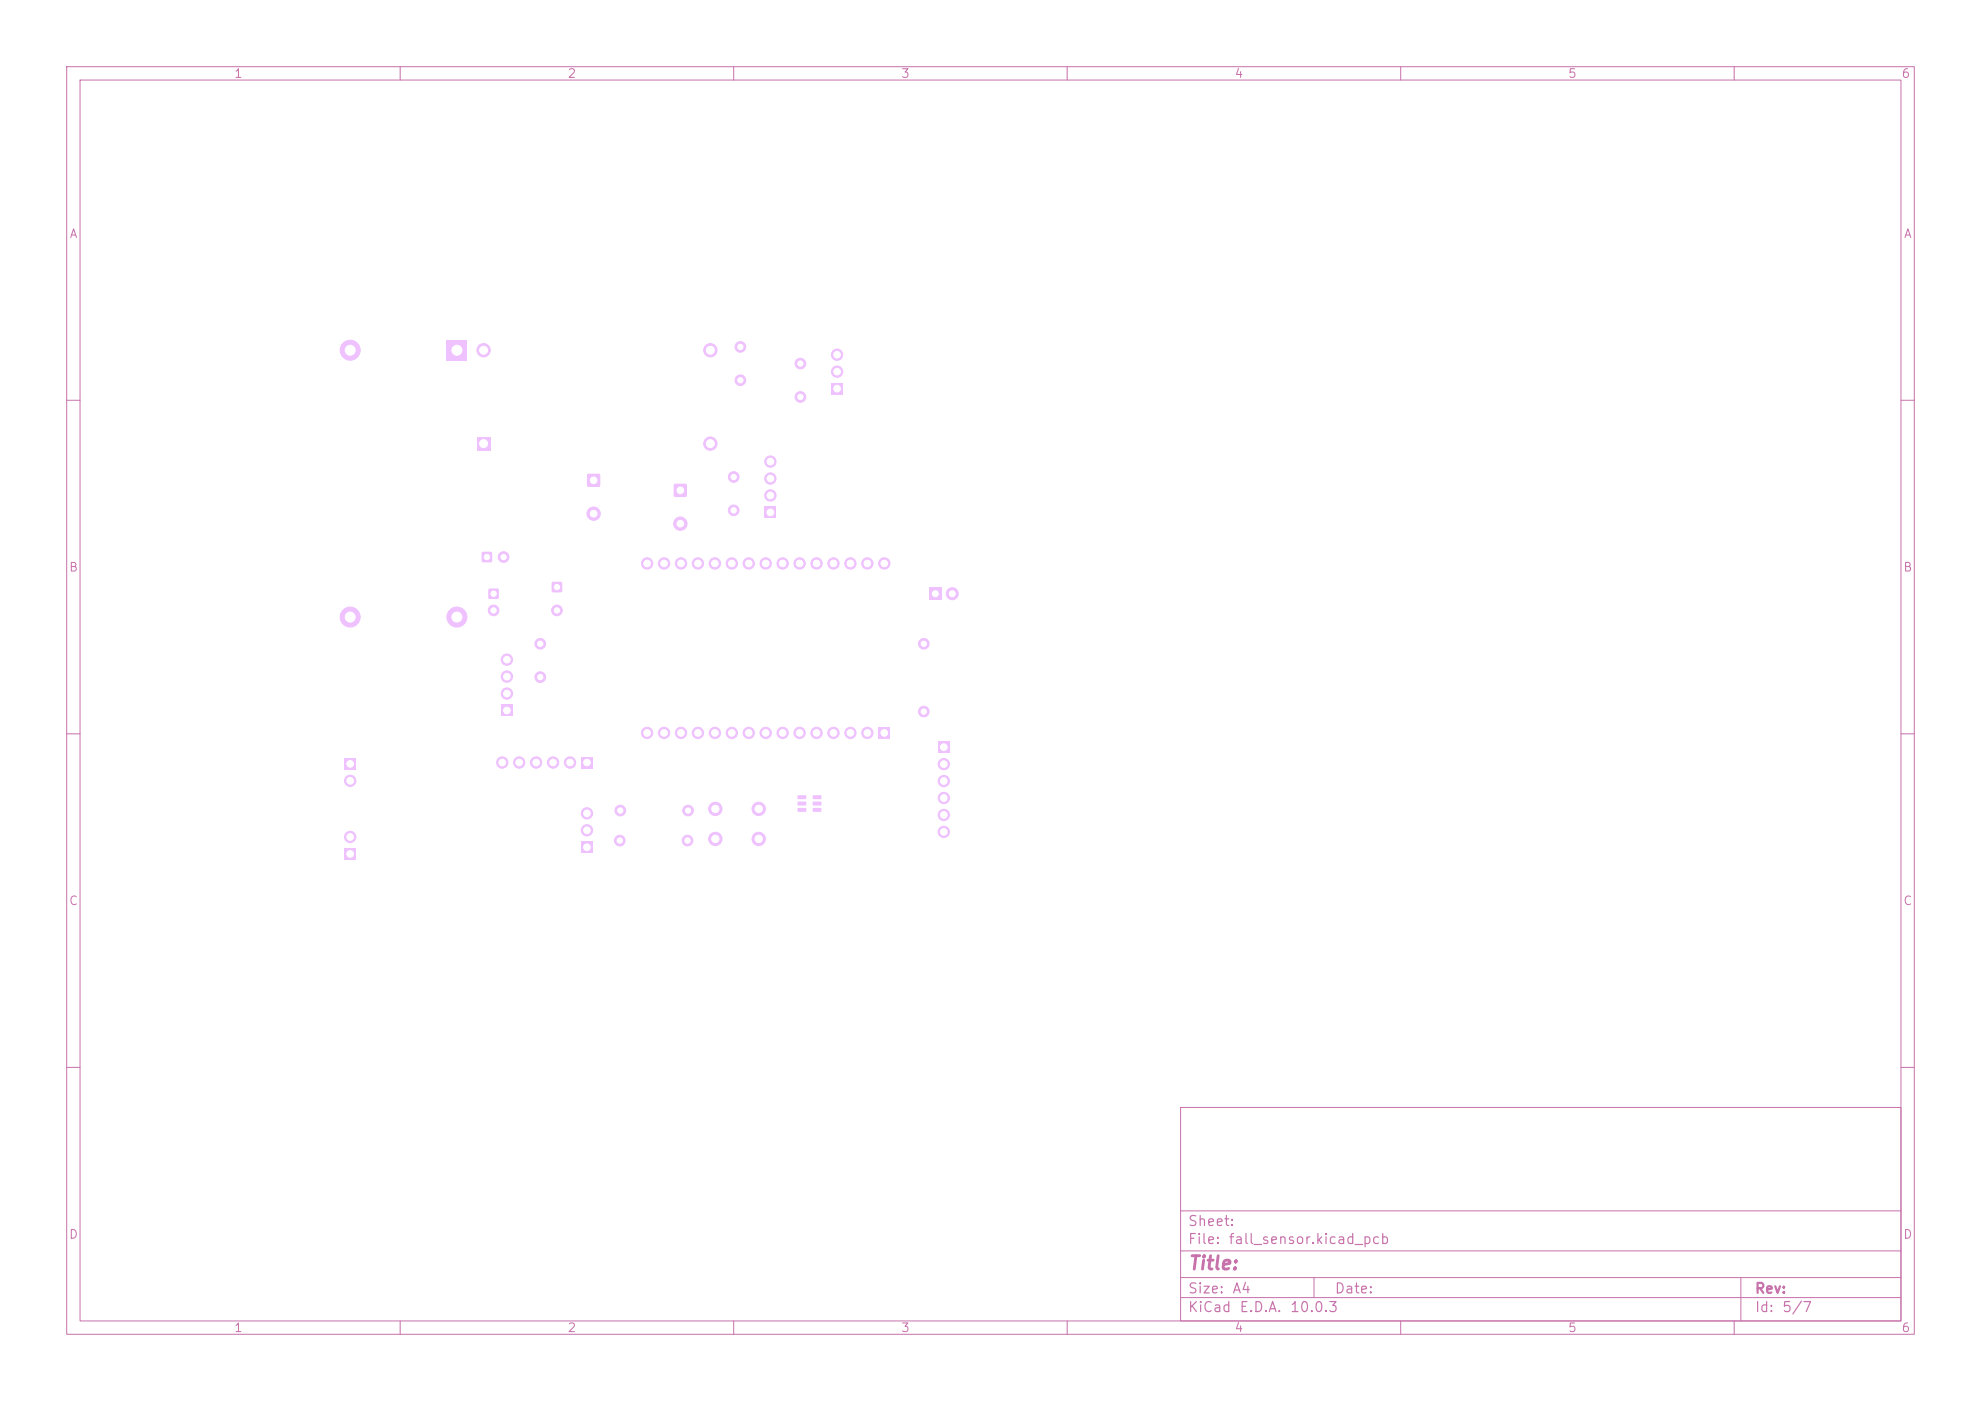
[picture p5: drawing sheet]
<svg xmlns="http://www.w3.org/2000/svg" width="297mm" height="210mm" viewBox="0 0 297 210" stroke-linecap="round" stroke-linejoin="round" font-family="sans-serif">
<defs><g id="words">
<text font-size="2" fill="#c872ab" x="178" y="190.8">Title:</text>
<g font-size="1.5" fill="#c872ab">
<text x="178" y="184.2">Sheet:</text>
<text x="178" y="186.9">File:</text>
<text x="184.1" y="186.9">fall_sensor.kicad_pcb</text>
<text x="178" y="197.1">KiCad</text>
<text x="178" y="194.3">Size:</text>
<text x="184.7" y="194.3">A4</text>
<text x="185.7" y="197.1">E.D.A.</text>
<text x="193.3" y="197.1">10.0.3</text>
<text x="200" y="194.3">Date:</text>
<text x="263" y="194.3">Rev:</text>
<text x="263" y="197.1">Id:</text>
<text x="267.1" y="197.1">5/7</text>
</g>
<g font-size="1.3" fill="#c872ab">
<text x="35" y="12">1</text>
<text x="85" y="12">2</text>
<text x="135" y="12">3</text>
<text x="185" y="12">4</text>
<text x="235" y="12">5</text>
<text x="285" y="12">6</text>
<text x="10.3" y="36">A</text>
<text x="285.4" y="36">A</text>
<text x="10.3" y="86">B</text>
<text x="285.3" y="86">B</text>
<text x="10.3" y="136">C</text>
<text x="285.3" y="136">C</text>
<text x="10.3" y="186">D</text>
<text x="285.3" y="186">D</text>
<text x="35" y="200">1</text>
<text x="85" y="200">2</text>
<text x="135" y="200">3</text>
<text x="185" y="200">4</text>
<text x="235" y="200">5</text>
<text x="285" y="200">6</text>
</g>
</g></defs>
<g fill="none" stroke="#c872ab" stroke-width=".15">
<path d="M10 10h277v190h-277zM12 12h273v186h-273zM60 10v2M110 10v2M160 10v2M210 10v2M260 10v2M10 60h2M285 60h2M10 110h2M285 110h2M10 160h2"/>
<path d="M177 166h108v32h-108zM285 160h2M60 198v2M110 198v2M160 198v2M177 194.5h108M177 191.5h108M177 187.5h108M177 181.5h108M197 191.5v3M210 198v2M260 198v2"/>
<path d="M261 191.5v6.5"/>
</g>
<path d="M82.8 87.3h1.4v1.4h-1.4z" fill="#efc1ff"/>
<circle cx="83.5" cy="91.5" r=".8" fill="#efc1ff" stroke="#efc1ff" stroke-width=".15"/>
<path d="M88.1 71.1h1.8v1.8h-1.8z" fill="#efc1ff"/>
<g fill="#efc1ff" stroke="#efc1ff" stroke-width=".15">
<circle cx="89" cy="77" r="1"/>
<circle cx="92.9" cy="126" r=".8"/>
<circle cx="103.1" cy="126" r=".8"/>
<circle cx="111" cy="52" r=".8"/>
<circle cx="111" cy="57" r=".8"/>
</g>
<path d="M131.7 109h1.7v1.7h-1.7z" fill="#efc1ff"/>
<g fill="#efc1ff" stroke="#efc1ff" stroke-width=".15">
<circle cx="130" cy="109.9" r=".85"/>
<circle cx="127.5" cy="109.9" r=".85"/>
<circle cx="125" cy="109.9" r=".85"/>
<circle cx="122.4" cy="109.9" r=".85"/>
<circle cx="119.9" cy="109.9" r=".85"/>
<circle cx="117.3" cy="109.9" r=".85"/>
<circle cx="114.8" cy="109.9" r=".85"/>
<circle cx="112.3" cy="109.9" r=".85"/>
<circle cx="109.7" cy="109.9" r=".85"/>
<circle cx="107.2" cy="109.9" r=".85"/>
<circle cx="104.6" cy="109.9" r=".85"/>
<circle cx="102.1" cy="109.9" r=".85"/>
<circle cx="99.6" cy="109.9" r=".85"/>
<circle cx="97" cy="109.9" r=".85"/>
<circle cx="132.6" cy="84.5" r=".85"/>
<circle cx="130" cy="84.5" r=".85"/>
<circle cx="127.5" cy="84.5" r=".85"/>
<circle cx="125" cy="84.5" r=".85"/>
<circle cx="122.4" cy="84.5" r=".85"/>
<circle cx="119.9" cy="84.5" r=".85"/>
<circle cx="117.3" cy="84.5" r=".85"/>
<circle cx="114.8" cy="84.5" r=".85"/>
<circle cx="112.3" cy="84.5" r=".85"/>
<circle cx="109.7" cy="84.5" r=".85"/>
<circle cx="107.2" cy="84.5" r=".85"/>
<circle cx="104.6" cy="84.5" r=".85"/>
<circle cx="102.1" cy="84.5" r=".85"/>
<circle cx="99.6" cy="84.5" r=".85"/>
<circle cx="97" cy="84.5" r=".85"/>
</g>
<path d="M67 51h3v3h-3z" fill="#efc1ff"/>
<g fill="#efc1ff" stroke="#efc1ff" stroke-width=".15">
<circle cx="52.5" cy="52.5" r="1.5"/>
<circle cx="68.5" cy="92.5" r="1.5"/>
<circle cx="52.5" cy="92.5" r="1.5"/>
</g>
<path d="M51.7 113.7h1.7v1.7h-1.7z" fill="#efc1ff"/>
<circle cx="52.5" cy="117" r=".85" fill="#efc1ff" stroke="#efc1ff" stroke-width=".15"/>
<path d="M71.5 65.5h2v2h-2z" fill="#efc1ff"/>
<g fill="#efc1ff" stroke="#efc1ff" stroke-width=".15">
<circle cx="72.5" cy="52.5" r="1"/>
<circle cx="106.5" cy="66.5" r="1"/>
<circle cx="106.5" cy="52.5" r="1"/>
</g>
<path d="M72.3 82.8h1.4v1.4h-1.4z" fill="#efc1ff"/>
<circle cx="75.5" cy="83.5" r=".8" fill="#efc1ff" stroke="#efc1ff" stroke-width=".15"/>
<path d="M101.1 72.6h1.8v1.8h-1.8z" fill="#efc1ff"/>
<circle cx="102" cy="78.5" r="1" fill="#efc1ff" stroke="#efc1ff" stroke-width=".15"/>
<path d="M73.3 88.3h1.4v1.4h-1.4z" fill="#efc1ff"/>
<g fill="#efc1ff" stroke="#efc1ff" stroke-width=".15">
<circle cx="74" cy="91.5" r=".8"/>
<circle cx="76" cy="104" r=".85"/>
<circle cx="76" cy="101.4" r=".85"/>
</g>
<path d="M75.1 105.7h1.8v1.7h-1.8z" fill="#efc1ff"/>
<circle cx="76" cy="98.9" r=".85" fill="#efc1ff" stroke="#efc1ff" stroke-width=".15"/>
<path d="M51.7 127.2h1.7v1.7h-1.7z" fill="#efc1ff"/>
<circle cx="52.5" cy="125.5" r=".85" fill="#efc1ff" stroke="#efc1ff" stroke-width=".15"/>
<path d="M87.1 113.5h1.8v1.7h-1.8z" fill="#efc1ff"/>
<g fill="#efc1ff" stroke="#efc1ff" stroke-width=".15">
<circle cx="85.5" cy="114.3" r=".85"/>
<circle cx="82.9" cy="114.3" r=".85"/>
<circle cx="80.4" cy="114.3" r=".85"/>
<circle cx="77.8" cy="114.3" r=".85"/>
<circle cx="75.3" cy="114.3" r=".85"/>
<circle cx="88" cy="121.9" r=".85"/>
<circle cx="88" cy="124.5" r=".85"/>
</g>
<path d="M87.1 126.2h1.8v1.7h-1.8z" fill="#efc1ff"/>
<g fill="#efc1ff" stroke="#efc1ff" stroke-width=".15">
<circle cx="138.5" cy="106.7" r=".8"/>
<circle cx="138.5" cy="96.5" r=".8"/>
<circle cx="81" cy="101.5" r=".8"/>
<circle cx="81" cy="96.5" r=".8"/>
</g>
<path d="M140.6 111.2h1.8v1.7h-1.8z" fill="#efc1ff"/>
<g fill="#efc1ff" stroke="#efc1ff" stroke-width=".15">
<circle cx="141.5" cy="114.5" r=".85"/>
<circle cx="141.5" cy="117.1" r=".85"/>
<circle cx="141.5" cy="119.6" r=".85"/>
<circle cx="141.5" cy="122.2" r=".85"/>
<circle cx="141.5" cy="124.7" r=".85"/>
</g>
<path d="M139.3 88.1h1.8v1.8h-1.8z" fill="#efc1ff"/>
<circle cx="142.8" cy="89" r=".9" fill="#efc1ff" stroke="#efc1ff" stroke-width=".15"/>
<path d="M114.7 76h1.6v1.7h-1.6z" fill="#efc1ff"/>
<g fill="#efc1ff" stroke="#efc1ff" stroke-width=".15">
<circle cx="115.5" cy="74.3" r=".85"/>
<circle cx="115.5" cy="71.7" r=".85"/>
<circle cx="115.5" cy="69.2" r=".85"/>
<circle cx="107.2" cy="121.2" r="1"/>
<circle cx="113.8" cy="121.2" r="1"/>
<circle cx="107.2" cy="125.7" r="1"/>
<circle cx="113.8" cy="125.7" r="1"/>
</g>
<g fill="#efc1ff">
<path d="M119.6 119.2h1.2l.1 .5-.2 .1h-1l-.1-.1z"/>
<path d="M119.6 120.2h1.2l.1 .5-.2 .1-1-.1-.1-.1z"/>
<path d="M119.6 121.1h1.2l.1 .5-.2 .1h-1l-.1-.1z"/>
<path d="M121.9 121.1h1.2l.1 .5-.2 .1h-1.1l-.1-.1z"/>
<path d="M121.9 120.2h1.2l.1 .5-.2 .1-1.1-.1-.1-.1z"/>
<path d="M121.9 119.2h1.2l.1 .5-.2 .1h-1.1l-.1-.1z"/>
<path d="M124.7 57.4h1.6v1.7h-1.6z"/>
</g>
<g fill="#efc1ff" stroke="#efc1ff" stroke-width=".15">
<circle cx="125.5" cy="55.7" r=".85"/>
<circle cx="125.5" cy="53.2" r=".85"/>
<circle cx="110" cy="76.5" r=".8"/>
<circle cx="110" cy="71.5" r=".8"/>
<circle cx="93" cy="121.5" r=".8"/>
<circle cx="103.2" cy="121.5" r=".8"/>
<circle cx="120" cy="54.5" r=".8"/>
<circle cx="120" cy="59.5" r=".8"/>
</g>
<g fill="#fff" stroke="#fff" stroke-width=".15">
<circle cx="83.5" cy="88" r=".4"/>
<circle cx="83.5" cy="91.5" r=".4"/>
<circle cx="89" cy="72" r=".5"/>
<circle cx="89" cy="77" r=".5"/>
<circle cx="92.9" cy="126" r=".4"/>
<circle cx="103.1" cy="126" r=".4"/>
<circle cx="111" cy="52" r=".4"/>
<circle cx="111" cy="57" r=".4"/>
<circle cx="132.6" cy="109.9" r=".5"/>
<circle cx="130" cy="109.9" r=".5"/>
<circle cx="127.5" cy="109.9" r=".5"/>
<circle cx="125" cy="109.9" r=".5"/>
<circle cx="122.4" cy="109.9" r=".5"/>
<circle cx="119.9" cy="109.9" r=".5"/>
<circle cx="117.3" cy="109.9" r=".5"/>
<circle cx="114.8" cy="109.9" r=".5"/>
<circle cx="112.3" cy="109.9" r=".5"/>
<circle cx="109.7" cy="109.9" r=".5"/>
<circle cx="107.2" cy="109.9" r=".5"/>
<circle cx="104.6" cy="109.9" r=".5"/>
<circle cx="102.1" cy="109.9" r=".5"/>
<circle cx="99.6" cy="109.9" r=".5"/>
<circle cx="97" cy="109.9" r=".5"/>
<circle cx="132.6" cy="84.5" r=".5"/>
<circle cx="130" cy="84.5" r=".5"/>
<circle cx="127.5" cy="84.5" r=".5"/>
<circle cx="125" cy="84.5" r=".5"/>
<circle cx="122.4" cy="84.5" r=".5"/>
<circle cx="119.9" cy="84.5" r=".5"/>
<circle cx="117.3" cy="84.5" r=".5"/>
<circle cx="114.8" cy="84.5" r=".5"/>
<circle cx="112.3" cy="84.5" r=".5"/>
<circle cx="109.7" cy="84.5" r=".5"/>
<circle cx="107.2" cy="84.5" r=".5"/>
<circle cx="104.6" cy="84.5" r=".5"/>
<circle cx="102.1" cy="84.5" r=".5"/>
<circle cx="99.6" cy="84.5" r=".5"/>
<circle cx="97" cy="84.5" r=".5"/>
<circle cx="68.5" cy="52.5" r=".75"/>
<circle cx="52.5" cy="52.5" r=".75"/>
<circle cx="68.5" cy="92.5" r=".75"/>
<circle cx="52.5" cy="92.5" r=".75"/>
<circle cx="52.5" cy="114.5" r=".5"/>
<circle cx="52.5" cy="117" r=".5"/>
<circle cx="72.5" cy="66.5" r=".6"/>
<circle cx="72.5" cy="52.5" r=".6"/>
<circle cx="106.5" cy="66.5" r=".6"/>
<circle cx="106.5" cy="52.5" r=".6"/>
<circle cx="73" cy="83.5" r=".4"/>
<circle cx="75.5" cy="83.5" r=".4"/>
<circle cx="102" cy="73.5" r=".5"/>
<circle cx="102" cy="78.5" r=".5"/>
<circle cx="74" cy="89" r=".4"/>
<circle cx="74" cy="91.5" r=".4"/>
<circle cx="76" cy="104" r=".5"/>
<circle cx="76" cy="101.4" r=".5"/>
<circle cx="76" cy="106.5" r=".5"/>
<circle cx="76" cy="98.9" r=".5"/>
<circle cx="52.5" cy="128" r=".5"/>
<circle cx="52.5" cy="125.5" r=".5"/>
<circle cx="88" cy="114.3" r=".5"/>
<circle cx="85.5" cy="114.3" r=".5"/>
<circle cx="82.9" cy="114.3" r=".5"/>
<circle cx="80.4" cy="114.3" r=".5"/>
<circle cx="77.8" cy="114.3" r=".5"/>
<circle cx="75.3" cy="114.3" r=".5"/>
<circle cx="88" cy="121.9" r=".5"/>
<circle cx="88" cy="124.5" r=".5"/>
<circle cx="88" cy="127" r=".5"/>
<circle cx="138.5" cy="106.7" r=".4"/>
<circle cx="138.5" cy="96.5" r=".4"/>
<circle cx="81" cy="101.5" r=".4"/>
<circle cx="81" cy="96.5" r=".4"/>
<circle cx="141.5" cy="112" r=".5"/>
<circle cx="141.5" cy="114.5" r=".5"/>
<circle cx="141.5" cy="117.1" r=".5"/>
<circle cx="141.5" cy="119.6" r=".5"/>
<circle cx="141.5" cy="122.2" r=".5"/>
<circle cx="141.5" cy="124.7" r=".5"/>
<circle cx="140.2" cy="89" r=".45"/>
<circle cx="142.8" cy="89" r=".45"/>
<circle cx="115.5" cy="76.8" r=".5"/>
<circle cx="115.5" cy="74.3" r=".5"/>
<circle cx="115.5" cy="71.7" r=".5"/>
<circle cx="115.5" cy="69.2" r=".5"/>
<circle cx="107.3" cy="121.3" r=".55"/>
<circle cx="113.7" cy="121.3" r=".55"/>
<circle cx="107.3" cy="125.7" r=".55"/>
<circle cx="113.7" cy="125.7" r=".55"/>
<circle cx="125.5" cy="58.2" r=".5"/>
<circle cx="125.5" cy="55.7" r=".5"/>
<circle cx="125.5" cy="53.2" r=".5"/>
<circle cx="110" cy="76.5" r=".4"/>
<circle cx="110" cy="71.5" r=".4"/>
<circle cx="93" cy="121.5" r=".4"/>
<circle cx="103.2" cy="121.5" r=".4"/>
<circle cx="120" cy="54.5" r=".4"/>
<circle cx="120" cy="59.5" r=".4"/>
</g>
<use href="#words"/>
</svg>
